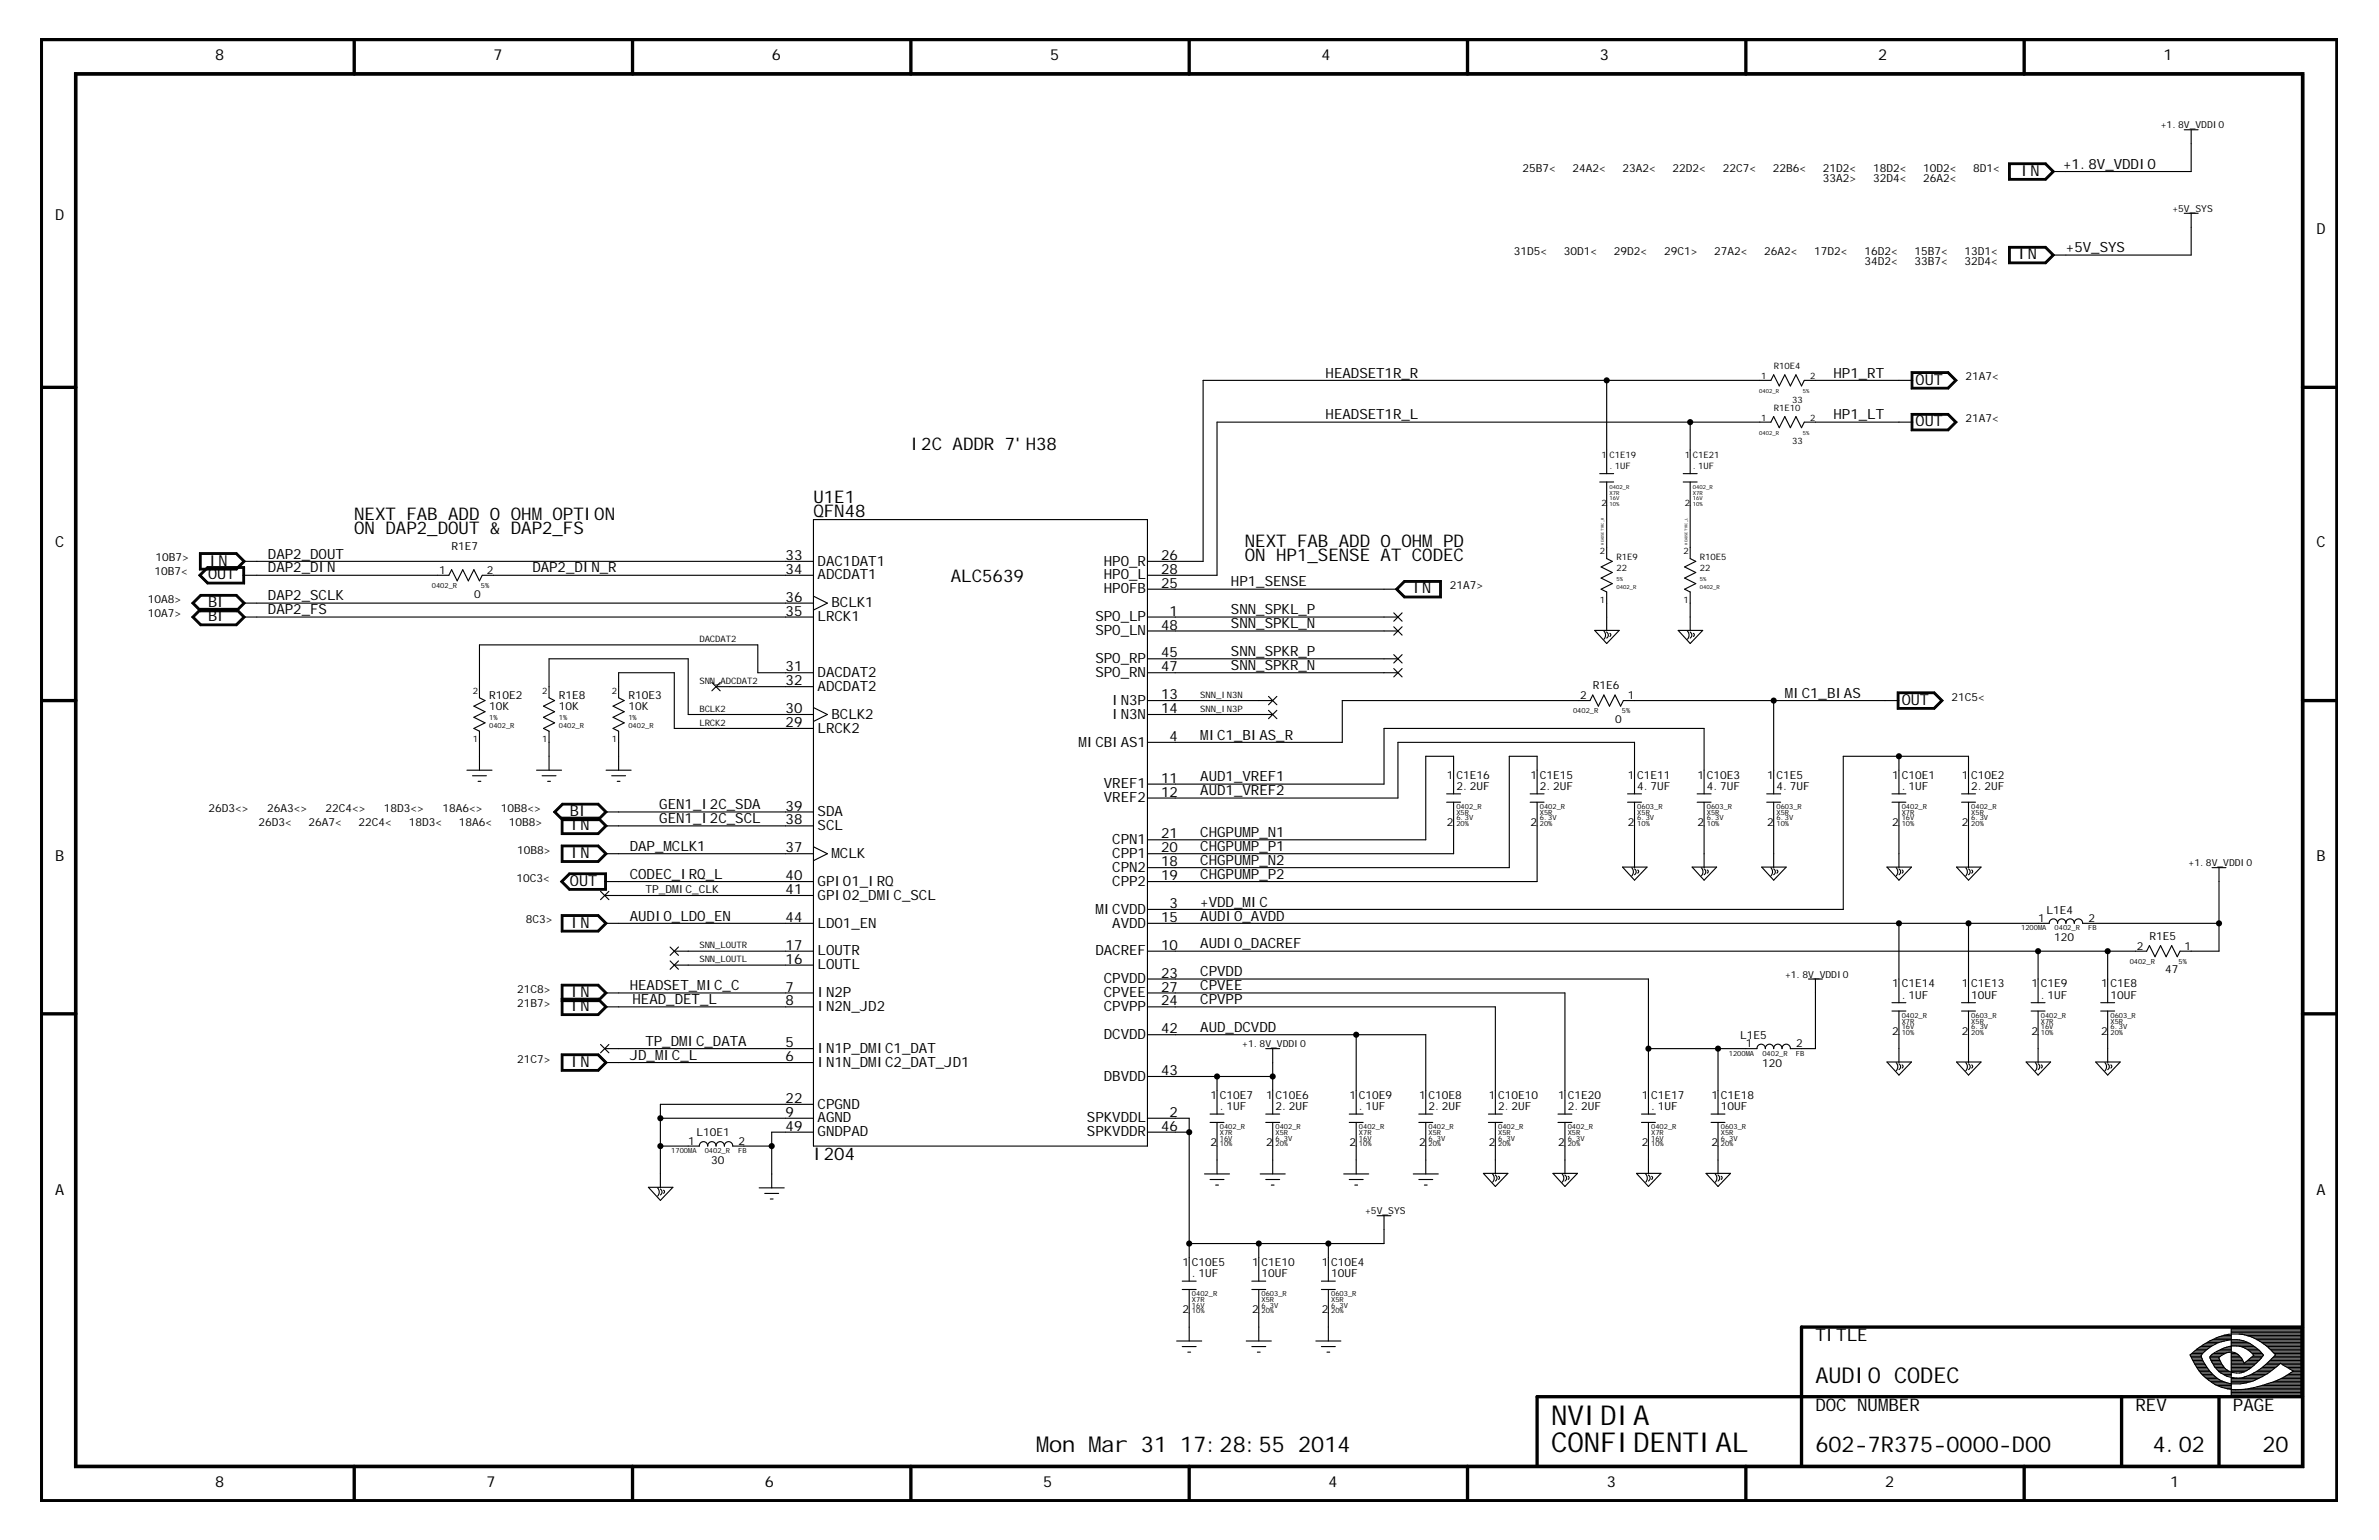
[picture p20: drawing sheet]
<svg xmlns="http://www.w3.org/2000/svg" width="432mm" height="279mm" viewBox="0 0 432 279" stroke-linecap="round" stroke-linejoin="round" font-family="sans-serif">
<defs><g id="words">
<g font-size="5">
<text x="281.5" y="263.5">CONFIDENTIAL</text>
<text x="281.5" y="258.5">NVIDIA</text>
</g>
<g font-size="4">
<text x="329.5" y="250.9">AUDIO CODEC</text>
<text x="188.1" y="263.5">M</text>
<text x="190.4" y="263.5">on M</text>
<text x="200" y="263.5">ar 31 17:28:55 2014</text>
<text x="329.5" y="263.5">602-7R375-0000-D00</text>
<text x="390.7" y="263.5">4.02</text>
<text x="410.6" y="263.5">20</text>
</g>
<g font-size="3.2">
<text x="165.3" y="81.6">I2C ADDR 7'H38</text>
<text x="64.3" y="94.3">NEXT FAB ADD 0 OHMOPTION</text>
<text x="147.6" y="93.8">QFN48</text>
<text x="147.6" y="91.2">U1E1</text>
<text x="64.3" y="96.8">ON DAP2_DOUT &amp; DAP2_FS</text>
<text x="225.9" y="99.3">NEXT FAB ADD 0 OHMPD</text>
<text x="225.9" y="101.8">ON HP1_SENSE AT CODEC</text>
<text x="172.6" y="105.6">ALC5639</text>
<text x="147.6" y="210.5">I204</text>
<text x="329.5" y="243.3">TITLE</text>
<text x="329.5" y="255.9">DOC NUM</text>
<text x="342.8" y="255.9">BER</text>
<text x="387.6" y="255.9">REV</text>
<text x="405.3" y="255.9">PAGE</text>
</g>
<g font-size="2.8">
<text x="39" y="10.9">8</text>
<text x="89.6" y="10.9">7</text>
<text x="140.1" y="10.9">6</text>
<text x="190.6" y="10.9">5</text>
<text x="239.8" y="10.9">4</text>
<text x="290.4" y="10.9">3</text>
<text x="340.9" y="10.9">2</text>
<text x="392.7" y="10.9">1</text>
<text x="366.9" y="31.9">IN</text>
<text x="10" y="40">D</text>
<text x="366.4" y="47">IN</text>
<text x="420.4" y="42.5">D</text>
<text x="347.7" y="69.8">OUT</text>
<text x="347.7" y="77.3">OUT</text>
<text x="10" y="99.3">C</text>
<text x="420.4" y="99.3">C</text>
<text x="37.8" y="105.1">OUT</text>
<text x="38" y="102.6">IN</text>
<text x="256.5" y="107.7">IN</text>
<text x="37.8" y="110.2">BI</text>
<text x="37.8" y="112.7">BI</text>
<text x="345.2" y="127.9">OUT</text>
<text x="103.4" y="148.1">BI</text>
<text x="103.7" y="155.6">IN</text>
<text x="103.7" y="150.6">IN</text>
<text x="10" y="156.2">B</text>
<text x="103.4" y="160.7">OUT</text>
<text x="420.4" y="156.2">B</text>
<text x="103.7" y="168.3">IN</text>
<text x="103.7" y="180.9">IN</text>
<text x="103.7" y="183.4">IN</text>
<text x="103.7" y="193.5">IN</text>
<text x="10" y="216.8">A</text>
<text x="420.4" y="216.8">A</text>
<text x="39" y="269.8">8</text>
<text x="88.3" y="269.8">7</text>
<text x="138.8" y="269.8">6</text>
<text x="189.3" y="269.8">5</text>
<text x="241.1" y="269.8">4</text>
<text x="291.6" y="269.8">3</text>
<text x="342.1" y="269.8">2</text>
<text x="393.9" y="269.8">1</text>
</g>
<g font-size="2.6">
<text x="374.5" y="30.6">+1.8V_VDDIO</text>
<text x="375" y="45.8">+5V_SYS</text>
<text x="240.6" y="68.5">HEADSET1R_R</text>
<text x="332.8" y="68.5">HP1_RT</text>
<text x="240.6" y="76.1">HEADSET1R_L</text>
<text x="332.8" y="76.1">HP1_LT</text>
<text x="48.6" y="101.3">DAP2_DOUT</text>
<text x="142.6" y="101.6">33</text>
<text x="210.8" y="101.6">26</text>
<text x="48.6" y="103.9">DAP2_DIN</text>
<text x="96.6" y="103.9">DAP2_DIN_R</text>
<text x="142.6" y="104.1">34</text>
<text x="148.4" y="105.1">ADCDAT1</text>
<text x="148.4" y="102.6">DAC1DAT1</text>
<text x="200.4" y="102.6">HPO_R</text>
<text x="200.4" y="105.1">HPO_L</text>
<text x="200.4" y="107.7">HPOFB</text>
<text x="210.8" y="104.1">28</text>
<text x="210.8" y="106.6">25</text>
<text x="223.4" y="106.4">HP1_SENSE</text>
<text x="48.6" y="108.9">DAP2_SCLK</text>
<text x="48.6" y="111.4">DAP2_FS</text>
<text x="142.6" y="109.2">36</text>
<text x="142.6" y="111.7">35</text>
<text x="148.4" y="112.7">LRCK1</text>
<text x="150.9" y="110.2">BCLK1</text>
<text x="198.8" y="112.7">SPO_LP</text>
<text x="212.3" y="111.7">1</text>
<text x="223.4" y="111.4">SNN_SPKL_P</text>
<text x="223.4" y="114">SNN_SPKL_N</text>
<text x="198.8" y="115.2">SPO_LN</text>
<text x="210.8" y="114.2">48</text>
<text x="210.8" y="119.3">45</text>
<text x="223.4" y="119">SNN_SPKR_P</text>
<text x="142.6" y="124.3">32</text>
<text x="142.6" y="121.8">31</text>
<text x="148.4" y="125.3">ADCDAT2</text>
<text x="148.4" y="122.8">DACDAT2</text>
<text x="198.8" y="120.3">SPO_RP</text>
<text x="198.8" y="122.8">SPO_RN</text>
<text x="210.8" y="121.8">47</text>
<text x="223.4" y="121.5">SNN_SPKR_N</text>
<text x="142.6" y="129.4">30</text>
<text x="142.6" y="131.9">29</text>
<text x="150.9" y="130.4">BCLK2</text>
<text x="201.9" y="130.4">IN3N</text>
<text x="201.9" y="127.9">IN3P</text>
<text x="210.8" y="129.4">14</text>
<text x="210.8" y="126.9">13</text>
<text x="324" y="126.6">M</text>
<text x="325.5" y="126.6">IC1_BIAS</text>
<text x="148.4" y="132.9">LRCK2</text>
<text x="195.8" y="135.4">M</text>
<text x="197.3" y="135.4">ICBIAS1</text>
<text x="212.3" y="134.4">4</text>
<text x="217.9" y="134.2">M</text>
<text x="219.4" y="134.2">IC1_BIAS_R</text>
<text x="200.4" y="143">VREF1</text>
<text x="210.8" y="142">11</text>
<text x="217.9" y="141.8">AUD1_VREF1</text>
<text x="119.7" y="146.8">GEN1_I2C_SDA</text>
<text x="119.7" y="149.3">GEN1_I2C_SCL</text>
<text x="142.6" y="149.6">38</text>
<text x="142.6" y="147.1">39</text>
<text x="148.4" y="148.1">SDA</text>
<text x="200.4" y="145.5">VREF2</text>
<text x="210.8" y="144.5">12</text>
<text x="217.9" y="144.3">AUD1_VREF2</text>
<text x="114.3" y="154.4">DAP_M</text>
<text x="122" y="154.4">CLK1</text>
<text x="142.6" y="154.6">37</text>
<text x="148.4" y="150.6">SCL</text>
<text x="150.9" y="155.6">M</text>
<text x="152.5" y="155.6">CLK</text>
<text x="201.9" y="155.6">CPP1</text>
<text x="201.9" y="153.1">CPN1</text>
<text x="210.8" y="152.1">21</text>
<text x="210.8" y="154.6">20</text>
<text x="217.9" y="154.4">CHGPUM</text>
<text x="217.9" y="151.9">CHGPUM</text>
<text x="227.1" y="154.4">P_P1</text>
<text x="227.1" y="151.9">P_N1</text>
<text x="114.3" y="159.4">CODEC_IRQ_L</text>
<text x="142.6" y="159.7">40</text>
<text x="148.4" y="160.7">GPIO1_IRQ</text>
<text x="201.9" y="160.7">CPP2</text>
<text x="201.9" y="158.2">CPN2</text>
<text x="210.8" y="157.2">18</text>
<text x="210.8" y="159.7">19</text>
<text x="217.9" y="156.9">CHGPUM</text>
<text x="217.9" y="159.4">CHGPUM</text>
<text x="227.1" y="156.9">P_N2</text>
<text x="227.1" y="159.4">P_P2</text>
<text x="114.3" y="167">AUDIO_LDO_EN</text>
<text x="142.6" y="162.2">41</text>
<text x="142.6" y="167.3">44</text>
<text x="148.4" y="163.2">GPIO2_DM</text>
<text x="160.7" y="163.2">IC_SCL</text>
<text x="198.8" y="165.8">M</text>
<text x="200.4" y="165.8">ICVDD</text>
<text x="210.8" y="167.3">15</text>
<text x="212.3" y="164.7">3</text>
<text x="217.9" y="167">AUDIO_AVDD</text>
<text x="217.9" y="164.5">+VDD_M</text>
<text x="227.1" y="164.5">IC</text>
<text x="142.6" y="172.3">17</text>
<text x="148.4" y="168.3">LDO1_EN</text>
<text x="148.4" y="173.3">LOUTR</text>
<text x="198.8" y="173.3">DACREF</text>
<text x="201.9" y="168.3">AVDD</text>
<text x="210.8" y="172.3">10</text>
<text x="217.9" y="172.1">AUDIO_DACREF</text>
<text x="114.3" y="179.6">HEADSET_M</text>
<text x="128.1" y="179.6">IC_C</text>
<text x="142.6" y="179.9">7</text>
<text x="142.6" y="174.8">16</text>
<text x="148.4" y="175.9">LOUTL</text>
<text x="200.4" y="178.4">CPVDD</text>
<text x="210.8" y="177.4">23</text>
<text x="210.8" y="179.9">27</text>
<text x="217.9" y="177.1">CPVDD</text>
<text x="217.9" y="179.6">CPVEE</text>
<text x="114.8" y="182.2">HEAD_DET_L</text>
<text x="142.6" y="182.4">8</text>
<text x="148.4" y="183.4">IN2N_JD2</text>
<text x="148.4" y="180.9">IN2P</text>
<text x="200.4" y="183.4">CPVPP</text>
<text x="200.4" y="180.9">CPVEE</text>
<text x="210.8" y="182.4">24</text>
<text x="217.9" y="182.2">CPVPP</text>
<text x="117.1" y="189.7">TP_DM</text>
<text x="124.8" y="189.7">IC_DATA</text>
<text x="142.6" y="190">5</text>
<text x="148.4" y="191">IN1P_DM</text>
<text x="159.1" y="191">IC1_DAT</text>
<text x="200.4" y="188.5">DCVDD</text>
<text x="210.8" y="187.5">42</text>
<text x="217.9" y="187.2">AUD_DCVDD</text>
<text x="114.3" y="192.3">JD_M</text>
<text x="120.4" y="192.3">IC_L</text>
<text x="142.6" y="192.5">6</text>
<text x="148.4" y="193.5">IN1N_DM</text>
<text x="159.1" y="193.5">IC2_DAT_JD1</text>
<text x="200.4" y="196.1">DBVDD</text>
<text x="210.8" y="195.1">43</text>
<text x="142.6" y="202.6">9</text>
<text x="142.6" y="200.1">22</text>
<text x="148.4" y="201.1">CPGND</text>
<text x="148.4" y="203.6">AGND</text>
<text x="197.3" y="203.6">SPKVDDL</text>
<text x="212.3" y="202.6">2</text>
<text x="142.6" y="205.2">49</text>
<text x="148.4" y="206.2">GNDPAD</text>
<text x="197.3" y="206.2">SPKVDDR</text>
<text x="210.8" y="205.2">46</text>
</g>
<g font-size="2">
<text x="276.3" y="31.1">25B7&lt;</text>
<text x="285.4" y="31.1">24A2&lt;</text>
<text x="294.5" y="31.1">23A2&lt;</text>
<text x="303.6" y="31.1">22D2&lt;</text>
<text x="312.7" y="31.1">22C7&lt;</text>
<text x="321.8" y="31.1">22B6&lt;</text>
<text x="330.9" y="32.9">33A2&gt;</text>
<text x="330.9" y="31.1">21D2&lt;</text>
<text x="340" y="32.9">32D4&lt;</text>
<text x="340" y="31.1">18D2&lt;</text>
<text x="349.1" y="32.9">26A2&lt;</text>
<text x="349.1" y="31.1">10D2&lt;</text>
<text x="358.2" y="31.1">8D1&lt;</text>
<text x="274.7" y="46.3">31D5&lt;</text>
<text x="283.8" y="46.3">30D1&lt;</text>
<text x="292.9" y="46.3">29D2&lt;</text>
<text x="302" y="46.3">29C1&gt;</text>
<text x="311.1" y="46.3">27A2&lt;</text>
<text x="320.2" y="46.3">26A2&lt;</text>
<text x="329.3" y="46.3">17D2&lt;</text>
<text x="338.4" y="46.3">16D2&lt;</text>
<text x="347.5" y="46.3">15B7&lt;</text>
<text x="356.6" y="46.3">13D1&lt;</text>
<text x="338.4" y="48.1">34D2&lt;</text>
<text x="347.5" y="48.1">33B7&lt;</text>
<text x="356.6" y="48.1">32D4&lt;</text>
<text x="356.7" y="69">21A7&lt;</text>
<text x="356.7" y="76.6">21A7&lt;</text>
<text x="28.2" y="101.8">10B7&gt;</text>
<text x="82" y="99.8">R1E7</text>
<text x="28.1" y="104.4">10B7&lt;</text>
<text x="79.7" y="104.1">1</text>
<text x="88.3" y="104.1">2</text>
<text x="263.1" y="106.9">21A7&gt;</text>
<text x="26.8" y="112">10A7&gt;</text>
<text x="26.8" y="109.4">10A8&gt;</text>
<text x="86.1" y="108.4">0</text>
<text x="289.1" y="125.1">R1E6</text>
<text x="88.8" y="128.9">10K</text>
<text x="88.8" y="126.9">R10E2</text>
<text x="101.4" y="128.9">10K</text>
<text x="101.4" y="126.9">R1E8</text>
<text x="114.1" y="128.9">10K</text>
<text x="114.1" y="126.9">R10E3</text>
<text x="286.8" y="126.9">2</text>
<text x="293.2" y="131.1">0</text>
<text x="295.5" y="126.9">1</text>
<text x="354.2" y="127.1">21C5&lt;</text>
<text x="262.6" y="141.3">1</text>
<text x="264.3" y="143.3">2.2UF</text>
<text x="264.3" y="141.3">C1E16</text>
<text x="277.8" y="141.3">1</text>
<text x="279.5" y="141.3">C1E15</text>
<text x="279.5" y="143.3">2.2UF</text>
<text x="295.5" y="141.3">1</text>
<text x="297.2" y="143.3">4.7UF</text>
<text x="297.2" y="141.3">C1E11</text>
<text x="308.1" y="141.3">1</text>
<text x="309.8" y="143.3">4.7UF</text>
<text x="309.8" y="141.3">C10E3</text>
<text x="320.7" y="141.3">1</text>
<text x="322.4" y="141.3">C1E5</text>
<text x="322.4" y="143.3">4.7UF</text>
<text x="343.5" y="141.3">1</text>
<text x="345.2" y="143.3">.1UF</text>
<text x="345.2" y="141.3">C10E1</text>
<text x="356.1" y="141.3">1</text>
<text x="357.8" y="143.3">2.2UF</text>
<text x="357.8" y="141.3">C10E2</text>
<text x="37.9" y="147.3">26D3&lt;&gt;</text>
<text x="46.9" y="149.8">26D3&lt;</text>
<text x="48.5" y="147.3">26A3&lt;&gt;</text>
<text x="56" y="149.8">26A7&lt;</text>
<text x="59.1" y="147.3">22C4&lt;&gt;</text>
<text x="65.1" y="149.8">22C4&lt;</text>
<text x="69.7" y="147.3">18D3&lt;&gt;</text>
<text x="74.2" y="149.8">18D3&lt;</text>
<text x="80.3" y="147.3">18A6&lt;&gt;</text>
<text x="83.3" y="149.8">18A6&lt;</text>
<text x="90.9" y="147.3">10B8&lt;&gt;</text>
<text x="92.4" y="149.8">10B8&gt;</text>
<text x="262.6" y="149.8">2</text>
<text x="277.8" y="149.8">2</text>
<text x="295.5" y="149.8">2</text>
<text x="308.1" y="149.8">2</text>
<text x="320.7" y="149.8">2</text>
<text x="343.5" y="149.8">2</text>
<text x="356.1" y="149.8">2</text>
<text x="93.9" y="154.9">10B8&gt;</text>
<text x="93.7" y="159.9">10C3&lt;</text>
<text x="117.2" y="162">TP_DM</text>
<text x="123.2" y="162">IC_CLK</text>
<text x="95.5" y="167.5">8C3&gt;</text>
<text x="369.9" y="167.3">1</text>
<text x="371.4" y="165.8">L1E4</text>
<text x="379.1" y="167.3">2</text>
<text x="372.9" y="170.8">120</text>
<text x="387.9" y="172.3">2</text>
<text x="390.1" y="170.6">R1E5</text>
<text x="396.5" y="172.3">1</text>
<text x="343.5" y="179.1">1</text>
<text x="345.2" y="179.1">C1E14</text>
<text x="356.1" y="179.1">1</text>
<text x="357.8" y="179.1">C1E13</text>
<text x="368.7" y="179.1">1</text>
<text x="370.4" y="179.1">C1E9</text>
<text x="381.3" y="179.1">1</text>
<text x="383.1" y="179.1">C1E8</text>
<text x="393" y="176.6">47</text>
<text x="93.9" y="180.1">21C8&gt;</text>
<text x="93.9" y="182.7">21B7&gt;</text>
<text x="345.2" y="181.2">.1UF</text>
<text x="357.8" y="181.2">10UF</text>
<text x="370.4" y="181.2">.1UF</text>
<text x="383.1" y="181.2">10UF</text>
<text x="315.9" y="188.5">L1E5</text>
<text x="316.9" y="190">1</text>
<text x="326" y="190">2</text>
<text x="343.5" y="187.7">2</text>
<text x="356.1" y="187.7">2</text>
<text x="368.7" y="187.7">2</text>
<text x="381.3" y="187.7">2</text>
<text x="93.9" y="192.8">21C7&gt;</text>
<text x="319.8" y="193.5">120</text>
<text x="219.7" y="199.3">1</text>
<text x="221.4" y="201.4">.1UF</text>
<text x="221.4" y="199.3">C10E7</text>
<text x="229.8" y="199.3">1</text>
<text x="231.5" y="201.4">2.2UF</text>
<text x="231.5" y="199.3">C10E6</text>
<text x="244.9" y="199.3">1</text>
<text x="246.7" y="199.3">C10E9</text>
<text x="246.7" y="201.4">.1UF</text>
<text x="257.6" y="199.3">1</text>
<text x="259.3" y="199.3">C10E8</text>
<text x="259.3" y="201.4">2.2UF</text>
<text x="270.2" y="199.3">1</text>
<text x="271.9" y="199.3">C10E10</text>
<text x="271.9" y="201.4">2.2UF</text>
<text x="282.8" y="199.3">1</text>
<text x="284.5" y="201.4">2.2UF</text>
<text x="284.5" y="199.3">C1E20</text>
<text x="298" y="199.3">1</text>
<text x="299.7" y="201.4">.1UF</text>
<text x="299.7" y="199.3">C1E17</text>
<text x="310.6" y="199.3">1</text>
<text x="312.3" y="201.4">10UF</text>
<text x="312.3" y="199.3">C1E18</text>
<text x="124.9" y="207.7">1</text>
<text x="126.4" y="206.2">L10E1</text>
<text x="134.1" y="207.7">2</text>
<text x="219.7" y="207.9">2</text>
<text x="229.8" y="207.9">2</text>
<text x="244.9" y="207.9">2</text>
<text x="257.6" y="207.9">2</text>
<text x="270.2" y="207.9">2</text>
<text x="282.8" y="207.9">2</text>
<text x="298" y="207.9">2</text>
<text x="310.6" y="207.9">2</text>
<text x="129.1" y="211.2">30</text>
<text x="214.6" y="229.7">1</text>
<text x="216.3" y="231.7">.1UF</text>
<text x="216.3" y="229.7">C10E5</text>
<text x="227.3" y="229.7">1</text>
<text x="229" y="231.7">10UF</text>
<text x="229" y="229.7">C1E10</text>
<text x="239.9" y="229.7">1</text>
<text x="241.6" y="231.7">10UF</text>
<text x="241.6" y="229.7">C10E4</text>
<text x="214.6" y="238.2">2</text>
<text x="227.3" y="238.2">2</text>
<text x="239.9" y="238.2">2</text>
</g>
<g font-size="1.7">
<text x="392.2" y="23.3">+1.8V_VDDIO</text>
<text x="394.3" y="38.4">+5V_SYS</text>
<text x="397.2" y="157.2">+1.8V_VDDIO</text>
<text x="324" y="177.4">+1.8V_VDDIO</text>
<text x="225.5" y="190">+1.8V_VDDIO</text>
<text x="247.8" y="220.3">+5V_SYS</text>
</g>
<g font-size="1.6">
<text x="319.7" y="68.8">1</text>
<text x="321.9" y="67">R10E4</text>
<text x="328.5" y="68.8">2</text>
<text x="319.7" y="76.3">1</text>
<text x="321.9" y="74.6">R1E10</text>
<text x="325.3" y="73.1">33</text>
<text x="328.5" y="76.3">2</text>
<text x="290.7" y="83.2">1</text>
<text x="292.1" y="83.2">C1E19</text>
<text x="305.8" y="83.2">1</text>
<text x="307.3" y="83.2">C1E21</text>
<text x="325.3" y="80.6">33</text>
<text x="292.1" y="85.2">.1UF</text>
<text x="307.3" y="85.2">.1UF</text>
<text x="290.7" y="91.7">2</text>
<text x="305.8" y="91.7">2</text>
<text x="290.4" y="100.6">2</text>
<text x="293.4" y="101.6">R1E9</text>
<text x="305.6" y="100.6">2</text>
<text x="308.5" y="101.6">R10E5</text>
<text x="293.4" y="103.6">22</text>
<text x="308.5" y="103.6">22</text>
<text x="290.4" y="109.4">1</text>
<text x="305.6" y="109.4">1</text>
<text x="126.9" y="116.5">DACDAT2</text>
<text x="85.8" y="125.8">2</text>
<text x="98.4" y="125.8">2</text>
<text x="111.1" y="125.8">2</text>
<text x="126.9" y="124.1">SNN_ADCDAT2</text>
<text x="126.9" y="129.1">BCLK2</text>
<text x="126.9" y="131.7">LRCK2</text>
<text x="217.9" y="126.6">SNN_IN3N</text>
<text x="217.9" y="129.1">SNN_IN3P</text>
<text x="85.8" y="134.7">1</text>
<text x="98.4" y="134.7">1</text>
<text x="111.1" y="134.7">1</text>
<text x="126.9" y="172.1">SNN_LOUTR</text>
<text x="126.9" y="174.6">SNN_LOUTL</text>
</g>
<g font-size="1.3">
<text x="78.4" y="106.6">0402_R</text>
<text x="87.3" y="106.6">5%</text>
<text x="88.8" y="130.6">1%</text>
<text x="101.4" y="130.6">1%</text>
<text x="114.1" y="130.6">1%</text>
<text x="285.5" y="129.4">0402_R</text>
<text x="294.4" y="129.4">5%</text>
<text x="88.8" y="132.2">0402_R</text>
<text x="101.4" y="132.2">0402_R</text>
<text x="114.1" y="132.2">0402_R</text>
<text x="264.3" y="146.8">0402_R</text>
<text x="264.3" y="147.8">X5R</text>
<text x="264.3" y="148.8">6.3V</text>
<text x="264.3" y="149.8">20%</text>
<text x="279.5" y="148.8">6.3V</text>
<text x="279.5" y="146.8">0402_R</text>
<text x="279.5" y="147.8">X5R</text>
<text x="279.5" y="149.8">20%</text>
<text x="297.2" y="148.8">6.3V</text>
<text x="297.2" y="147.8">X5R</text>
<text x="297.2" y="146.8">0603_R</text>
<text x="297.2" y="149.8">10%</text>
<text x="309.8" y="148.8">6.3V</text>
<text x="309.8" y="147.8">X5R</text>
<text x="309.8" y="149.8">10%</text>
<text x="309.8" y="146.8">0603_R</text>
<text x="322.4" y="146.8">0603_R</text>
<text x="322.4" y="147.8">X5R</text>
<text x="322.4" y="149.8">10%</text>
<text x="322.4" y="148.8">6.3V</text>
<text x="345.2" y="148.8">16V</text>
<text x="345.2" y="147.8">X7R</text>
<text x="345.2" y="149.8">10%</text>
<text x="345.2" y="146.8">0402_R</text>
<text x="357.8" y="147.8">X5R</text>
<text x="357.8" y="149.8">20%</text>
<text x="357.8" y="148.8">6.3V</text>
<text x="357.8" y="146.8">0402_R</text>
<text x="366.8" y="168.8">1200M</text>
<text x="370.7" y="168.8">A</text>
<text x="372.9" y="168.8">0402_R</text>
<text x="379" y="168.8">FB</text>
<text x="386.5" y="174.8">0402_R</text>
<text x="395.4" y="174.8">5%</text>
<text x="345.2" y="185.7">X7R</text>
<text x="345.2" y="184.7">0402_R</text>
<text x="357.8" y="185.7">X5R</text>
<text x="357.8" y="184.7">0603_R</text>
<text x="370.4" y="184.7">0402_R</text>
<text x="370.4" y="185.7">X7R</text>
<text x="383.1" y="184.7">0603_R</text>
<text x="383.1" y="185.7">X5R</text>
<text x="313.8" y="191.5">1200M</text>
<text x="317.6" y="191.5">A</text>
<text x="319.9" y="191.5">0402_R</text>
<text x="326" y="191.5">FB</text>
<text x="345.2" y="187.7">10%</text>
<text x="345.2" y="186.7">16V</text>
<text x="357.8" y="187.7">20%</text>
<text x="357.8" y="186.7">6.3V</text>
<text x="370.4" y="187.7">10%</text>
<text x="370.4" y="186.7">16V</text>
<text x="383.1" y="186.7">6.3V</text>
<text x="383.1" y="187.7">20%</text>
<text x="121.8" y="209.2">1700M</text>
<text x="125.7" y="209.2">A</text>
<text x="127.9" y="209.2">0402_R</text>
<text x="134" y="209.2">FB</text>
<text x="221.4" y="204.9">0402_R</text>
<text x="221.4" y="205.9">X7R</text>
<text x="221.4" y="206.9">16V</text>
<text x="221.4" y="207.9">10%</text>
<text x="231.5" y="206.9">6.3V</text>
<text x="231.5" y="207.9">20%</text>
<text x="231.5" y="205.9">X5R</text>
<text x="231.5" y="204.9">0402_R</text>
<text x="246.7" y="204.9">0402_R</text>
<text x="246.7" y="206.9">16V</text>
<text x="246.7" y="205.9">X7R</text>
<text x="246.7" y="207.9">10%</text>
<text x="259.3" y="204.9">0402_R</text>
<text x="259.3" y="207.9">20%</text>
<text x="259.3" y="205.9">X5R</text>
<text x="259.3" y="206.9">6.3V</text>
<text x="271.9" y="204.9">0402_R</text>
<text x="271.9" y="205.9">X5R</text>
<text x="271.9" y="207.9">20%</text>
<text x="271.9" y="206.9">6.3V</text>
<text x="284.5" y="206.9">6.3V</text>
<text x="284.5" y="207.9">20%</text>
<text x="284.5" y="205.9">X5R</text>
<text x="284.5" y="204.9">0402_R</text>
<text x="299.7" y="205.9">X7R</text>
<text x="299.7" y="206.9">16V</text>
<text x="299.7" y="207.9">10%</text>
<text x="299.7" y="204.9">0402_R</text>
<text x="312.3" y="204.9">0603_R</text>
<text x="312.3" y="206.9">6.3V</text>
<text x="312.3" y="205.9">X5R</text>
<text x="312.3" y="207.9">20%</text>
<text x="216.3" y="236.2">X7R</text>
<text x="216.3" y="237.2">16V</text>
<text x="216.3" y="238.2">10%</text>
<text x="216.3" y="235.2">0402_R</text>
<text x="229" y="235.2">0603_R</text>
<text x="229" y="236.2">X5R</text>
<text x="229" y="237.2">6.3V</text>
<text x="229" y="238.2">20%</text>
<text x="241.6" y="235.2">0603_R</text>
<text x="241.6" y="236.2">X5R</text>
<text x="241.6" y="238.2">20%</text>
<text x="241.6" y="237.2">6.3V</text>
</g>
<g font-size="1">
<text x="319.3" y="71.3">0402_R</text>
<text x="327.2" y="71.3">5%</text>
<text x="319.3" y="78.9">0402_R</text>
<text x="327.2" y="78.9">5%</text>
<text x="292.1" y="88.7">0402_R</text>
<text x="292.1" y="89.7">X7R</text>
<text x="307.3" y="89.7">X7R</text>
<text x="307.3" y="88.7">0402_R</text>
<text x="292.1" y="91.7">10%</text>
<text x="292.1" y="90.7">16V</text>
<text x="307.3" y="91.7">10%</text>
<text x="307.3" y="90.7">16V</text>
<text x="293.4" y="105.4">5%</text>
<text x="293.4" y="106.9">0402_R</text>
<text x="308.5" y="105.4">5%</text>
<text x="308.5" y="106.9">0402_R</text>
</g>
<g font-size=".7">
<text x="291.1" y="98.8" transform="rotate(-90 291.1 98.8)">HEADSET1RC_R</text>
<text x="306.3" y="98.8" transform="rotate(-90 306.3 98.8)">HEADSET1RC_L</text>
</g>
</g></defs>
<g fill="none" stroke="#000" stroke-width=".2">
<path d="M7.7 7.4h416.3zM7.7 7.4v264.7zM13.5 13.2h404.7zM13.5 13.2v253.1zM418.2 13.2v253.1zM424 7.4v264.7zM364.6 29.6h6.7zM364.6 29.6v3.1zM364.6 32.7h6.7zM364.7 29.7h6.6zM364.7 29.7v2.9zM364.7 32.6h6.6z"/>
<path d="M364.8 29.8h6.4zM364.8 29.8v2.7zM364.8 32.5h6.4zM364.9 29.9h6.3zM364.9 29.9v2.5zM364.9 32.4h6.3zM371.2 29.9l1.2 1.2zM371.2 32.4l1.2-1.3zM371.2 29.8l1.4 1.3zM371.2 32.5l1.4-1.4zM371.3 29.7l1.5 1.4zM371.3 32.6l1.5-1.5z"/>
<path d="M371.3 29.6l1.6 1.5zM371.3 32.7l1.6-1.6zM372.4 31.1h2.6zM375 31.1h22.7zM396.4 23.5h2.6zM396.4 38.7h2.6zM397.7 23.5v2.6zM397.7 38.7v2.5zM397.7 26.1v5zM364.6 44.7h6.7zM364.6 44.7v3.1zM364.6 47.8h6.7z"/>
<path d="M364.7 44.8h6.6zM364.7 44.8v2.9zM364.7 47.7h6.6zM364.8 44.9h6.4zM364.8 44.9v2.7zM364.8 47.6h6.4zM364.9 45h6.3zM364.9 45v2.5zM364.9 47.5h6.3zM371.2 45l1.2 1.3zM371.2 47.5l1.2-1.2zM371.2 44.9l1.4 1.4z"/>
<path d="M371.2 47.6l1.4-1.3zM371.3 44.8l1.5 1.5zM371.3 47.7l1.5-1.4zM371.3 44.7l1.6 1.6zM371.3 47.8l1.6-1.5zM372.4 46.3h2.6zM375 46.3h22.7zM397.7 41.2v5.1zM218.4 69h73.2zM218.4 69v32.8zM220.9 76.6h85.9zM220.9 76.6v27.8z"/>
<path d="M291.6 69h27.8zM291.6 69v12.6zM306.8 76.6h12.6zM306.8 76.6v5zM319.4 69h2zM319.4 76.6h2zM321.9 68l1 2zM321.9 68l-.5 1zM321.9 75.6l1 2zM321.9 75.6l-.5 1zM324 68l1 2zM324 68l-1.1 2z"/>
<path d="M324 75.6l1 2zM324 75.6l-1.1 2zM326 68l-1 2zM326 68l1 2zM326 75.6l-1 2zM326 75.6l1 2zM327.5 69l-.5 1zM327.5 69h2zM327.5 76.6l-.5 1zM327.5 76.6h2zM329.5 69h15.2zM329.5 76.6h15.2z"/>
<path d="M344.7 69h2.5zM344.7 76.6h2.5zM346.9 67.4h6.8zM346.9 70.6h6.8zM346.9 67.4v3.2zM346.9 75h6.8zM346.9 78.2h6.8zM346.9 75v3.2zM347 67.5h6.6zM347 70.5h6.6zM347 67.5v3zM347 75.1h6.6z"/>
<path d="M347 78.1h6.6zM347 75.1v3zM347.1 67.6h6.5zM347.1 70.4h6.5zM347.1 67.6v2.8zM347.1 75.2h6.5zM347.1 78h6.5zM347.1 75.2v2.8zM347.2 67.7v2.6zM347.2 67.7h6.3zM347.2 70.3h6.3zM347.2 75.3v2.6z"/>
<path d="M347.2 75.3h6.3zM347.2 77.9h6.3zM353.5 67.7l1.3 1.3zM353.5 70.3l1.3-1.3zM353.5 75.3l1.3 1.3zM353.6 67.6l1.3 1.4zM353.6 70.4l1.3-1.4zM353.6 75.2l1.3 1.4zM353.6 67.5l1.5 1.5zM353.6 70.5l1.5-1.5zM353.6 75.1l1.5 1.5zM353.6 78.1l1.5-1.5z"/>
<path d="M353.7 70.6l1.5-1.6zM353.7 67.4l1.5 1.6zM353.7 78.2l1.5-1.6zM353.7 75l1.5 1.6zM354.8 76.6l-1.3 1.3zM354.9 76.6l-1.3 1.4zM147.6 94.3h60.7zM147.6 94.3v113.6zM208.3 94.3v113.6zM290.4 87.4h2.5zM290.4 85.9h2.5zM291.6 91.7v7.6z"/>
<path d="M291.6 81.6v4.3zM291.6 87.4v4.3zM291.6 99.3v2zM305.5 87.4h2.5zM305.5 85.9h2.5zM306.8 81.6v4.3zM306.8 87.4v4.3zM306.8 99.3v2zM306.8 91.7v7.6zM34.8 109.4l1.6-1.5zM34.8 109.4l1.6 1.6zM34.8 112l1.6-1.6z"/>
<path d="M34.8 112l1.6 1.5zM34.9 109.4l1.5-1.4zM34.9 109.4l1.5 1.5zM34.9 112l1.5-1.5zM34.9 112l1.5 1.4zM35.1 109.4l1.4-1.3zM35.1 109.4l1.4 1.4zM35.1 112l1.4-1.4zM35.1 112l1.4 1.3zM35.2 109.4l1.3-1.2zM35.2 109.4l1.3 1.3zM35.2 112l1.3-1.3z"/>
<path d="M35.2 112l1.3 1.2zM36.1 104.4l1.5 1.5zM36.1 104.4l1.5-1.6zM36.2 100.3h6.8zM36.2 100.3v3.1zM36.2 103.4h6.8zM36.2 104.4l1.5 1.4zM36.2 104.4l1.5-1.5zM36.3 100.4h6.6zM36.3 100.4v2.9zM36.3 103.3h6.6zM36.4 107.9h6.6z"/>
<path d="M36.4 111h6.6zM36.4 110.4h6.6zM36.4 113.5h6.6zM36.4 104.4l1.3-1.4zM36.4 104.4l1.3 1.3zM36.4 100.5h6.5zM36.4 100.5v2.7zM36.4 103.2h6.5zM36.4 108h6.5zM36.4 110.9h6.5zM36.4 110.5h6.5zM36.4 113.4h6.5z"/>
<path d="M36.5 108.1h6.4zM36.5 110.8h6.4zM36.5 110.6h6.4zM36.5 113.3h6.4zM36.5 100.6h6.3zM36.5 100.6v2.5zM36.5 103.1h6.3zM36.5 108.2h6.3zM36.5 110.7h6.3zM36.5 113.2h6.3zM36.5 104.4l1.3-1.3zM36.5 104.4l1.3 1.2z"/>
<path d="M37.6 102.8h6.8zM37.6 105.9h6.8zM37.7 105.8h6.6zM37.7 102.9h6.6zM37.7 103h6.5zM37.7 105.7h6.5zM37.8 103.1h6.3zM37.8 105.6h6.3zM42.8 100.6l1.3 1.2zM42.8 103.1l1.3-1.3zM42.8 110.7l1.3-1.3zM42.8 108.2l1.3 1.2z"/>
<path d="M42.8 113.2l1.3-1.2zM42.8 110.7l1.3 1.3zM42.9 100.5l1.3 1.3zM42.9 103.2l1.3-1.4zM42.9 110.8l1.3-1.4zM42.9 108.1l1.3 1.3zM42.9 110.6l1.3 1.4zM42.9 100.4l1.5 1.4zM42.9 103.3l1.5-1.5zM42.9 110.9l1.5-1.5zM42.9 108l1.5 1.4zM42.9 110.5l1.5 1.5z"/>
<path d="M43 100.3l1.5 1.5zM43 103.4l1.5-1.6zM43 111l1.5-1.6zM43 107.9l1.5 1.5zM43 113.5l1.5-1.5zM43 110.4l1.5 1.6zM44.1 101.8h2.5zM44.1 109.4h2.5zM44.1 112h2.5zM44.1 103.1v2.5zM44.1 104.4h2.5zM44.2 103v2.7z"/>
<path d="M44.2 112l-1.3 1.3zM44.3 102.9v2.9zM44.4 112l-1.5 1.4zM44.4 102.8v3.1zM46.6 112h96zM46.6 109.4h96zM46.6 101.8h96zM46.6 104.4h32.8zM79.4 104.4h2.1zM82 103.4l1 2zM82 103.4l-.5 1zM84 103.4l1 2z"/>
<path d="M84 103.4l-1 2zM86 103.4l-1 2zM86 103.4l1 2zM87 117h50.5zM87 117v7.6zM87.5 104.4l-.5 1zM87.5 104.4h2.1zM89.6 104.4h53zM99.7 119.5h25.2zM99.7 119.5v5.1zM124.9 119.5v10.1zM137.5 117v5.1z"/>
<path d="M142.6 104.4h5zM142.6 101.8h5zM142.6 109.4h5zM142.6 112h5zM147.6 108.2l2.6 1.2zM147.6 110.7l2.6-1.3zM208.3 106.9h5zM208.3 104.4h5zM208.3 101.8h5zM208.3 112h5zM208.3 119.5h5zM208.3 114.5h5z"/>
<path d="M213.3 106.9h37.9zM213.3 114.5h37.9zM213.3 119.5h37.9zM213.3 112h37.9zM213.3 101.8h5.1zM213.3 104.4h7.6zM251.2 106.9h2.5zM251.2 112h2.5zM251.2 114.5h2.5zM251.2 119.5h2.5zM253 111.2l1.5 1.5zM253 113.7l1.5 1.5z"/>
<path d="M253 118.8l1.5 1.5zM253.3 106.9l1.5-1.6zM253.3 106.9l1.5 1.6zM253.4 106.9l1.5-1.5zM253.4 106.9l1.5 1.5zM253.6 106.9l1.3-1.4zM253.6 106.9l1.3 1.4zM253.7 106.9l1.3-1.3zM253.7 106.9l1.3 1.3zM254.5 111.2l-1.5 1.5zM254.5 113.7l-1.5 1.5zM254.5 118.8l-1.5 1.5z"/>
<path d="M254.8 105.3h6.8zM254.8 108.5h6.8zM254.9 105.4h6.6zM254.9 108.4h6.6zM254.9 105.5h6.5zM254.9 108.3h6.5zM255 105.6h6.3zM255 108.2h6.3zM261.3 105.6v2.6zM261.4 105.5v2.8zM261.5 105.4v3zM261.6 105.3v3.2z"/>
<path d="M289.4 114.4l2.2 2.3zM289.4 114.4h4.5zM290.6 102.9l2 1zM290.6 102.9l2-1.1zM290.6 104.9l2-1zM290.6 104.9l2 1zM290.6 106.9l1 .5zM290.6 106.9l2-1zM291.1 114.5a1.06 1.06 0 0 1 0 1.5M291.6 109.4v2.6zM291.6 101.3l1 .5zM291.6 107.4v2z"/>
<path d="M291.6 112v2.5zM291.6 114.7l.1 .1a.61 .61 0 0 1-.1 1M292.2 114.9l.2 .3-.2 .3M293.9 114.4l-2.3 2.3zM304.6 114.4l2.2 2.3zM304.6 114.4h4.4zM305.8 102.9l2 1zM305.8 102.9l2-1.1zM305.8 104.9l2-1zM305.8 104.9l2 1zM305.8 106.9l1 .5zM305.8 106.9l2-1z"/>
<path d="M306.3 114.5a1.06 1.06 0 0 1 0 1.5M306.8 101.3l1 .5zM306.8 107.4v2zM306.8 109.4v2.6zM306.8 112v2.5zM306.8 114.7l.1 .1a.61 .61 0 0 1-.1 1M307.3 114.9l.2 .3-.2 .3M309 114.4l-2.2 2.3zM84.8 139.7h4.5zM86 128.1l2 1zM86 128.1l2-1zM86 130.1l2-1z"/>
<path d="M86 130.1l2 1zM86 132.2l1 .5zM86 132.2l2-1.1zM87 134.7v2.5zM87 137.2v2.5zM87 124.6v2zM87 126.6l1 .5zM87 132.7v2zM97.4 139.7h4.5zM98.6 128.1l2.1 1zM98.6 128.1l2.1-1zM98.6 130.1l2.1-1z"/>
<path d="M98.6 130.1l2.1 1zM98.6 132.2l1.1 .5zM98.6 132.2l2.1-1.1zM99.7 124.6v2zM99.7 126.6l1 .5zM99.7 132.7v2zM99.7 134.7v2.5zM99.7 137.2v2.5zM110 139.7h4.6zM111.3 128.1l2 1zM111.3 128.1l2-1zM111.3 130.1l2-1z"/>
<path d="M111.3 130.1l2 1zM111.3 132.2l1 .5zM111.3 132.2l2-1.1zM112.3 137.2v2.5zM112.3 122.1h10.1zM112.3 122.1v2.5zM112.3 134.7v2.5zM112.3 124.6v2zM112.3 126.6l1 .5zM112.3 132.7v2zM122.4 132.2h20.2zM122.4 122.1v10.1z"/>
<path d="M124.9 129.6h17.7zM129.2 125.3l1.5-1.5zM129.2 123.8l1.5 1.5zM130 124.6h2.5zM132.5 124.6h10.1zM137.5 122.1h5.1zM142.6 122.1h5zM142.6 129.6h5zM142.6 132.2h5zM142.6 124.6h5zM147.6 128.4l2.6 1.2zM147.6 130.9l2.6-1.3z"/>
<path d="M208.3 122.1h5zM208.3 127.1h5zM208.3 129.6h5zM208.3 134.7h5zM213.3 129.6h15.2zM213.3 127.1h15.2zM213.3 122.1h37.9zM213.3 134.7h30.3zM228.5 127.1h2.5zM228.5 129.6h2.5zM230.2 126.3l1.6 1.6zM230.2 128.9l1.6 1.5z"/>
<path d="M231.8 126.3l-1.6 1.6zM231.8 128.9l-1.6 1.5zM243.6 127.1h43zM243.6 127.1v7.6zM251.2 122.1h2.5zM251.2 132.2h58.1zM251.2 132.2v10.1zM253 121.3l1.5 1.5zM253.7 134.7h43zM253.7 134.7v10.1zM254.5 121.3l-1.5 1.5zM258.8 137.2h5z"/>
<path d="M258.8 137.2v15.2zM263.8 137.2v2.5zM263.8 139.7v4.3zM273.9 137.2h5.1zM273.9 137.2v20.2zM279 139.7v4.3zM279 137.2v2.5zM286.6 127.1h2zM289.1 126.1l1 2zM289.1 126.1l-.5 1zM291.1 126.1l1 2zM291.1 126.1l-1 2z"/>
<path d="M293.1 126.1l-1 2zM293.1 126.1l1 2zM294.7 127.1l-.6 1zM294.7 127.1h2zM296.7 139.7v4.3zM296.7 127.1h25.2zM296.7 134.7v5zM309.3 132.2v7.5zM309.3 139.7v4.3zM321.9 127.1h20.2zM321.9 127.1v12.6zM321.9 139.7v4.3z"/>
<path d="M334.6 137.2h10.1zM334.6 137.2v27.8zM342.1 127.1h2.6zM344.4 125.5h6.7zM344.4 128.7h6.7zM344.4 125.5v3.2zM344.5 125.6h6.6zM344.5 128.6h6.6zM344.5 125.6v3zM344.6 125.7h6.4zM344.6 128.5h6.4zM344.6 125.7v2.8z"/>
<path d="M344.7 125.8v2.6zM344.7 125.8h6.3zM344.7 128.4h6.3zM344.7 137.2h12.6zM344.7 137.2v2.5zM344.7 139.7v4.3zM351 125.8l1.2 1.3zM351 125.7l1.4 1.4zM351.1 125.6l1.4 1.5zM351.1 128.6l1.4-1.5zM351.1 128.7l1.6-1.6zM351.1 125.5l1.6 1.6z"/>
<path d="M352.2 127.1l-1.2 1.3zM352.4 127.1l-1.4 1.4zM357.3 139.7v4.3zM357.3 137.2v2.5zM85.8 140.7h2.5zM86.8 141.8h.5zM98.4 140.7h2.5zM99.4 141.8h.5zM100.5 147.3l1.5-1.6zM100.5 147.3l1.5 1.6zM100.6 147.3l1.5-1.5zM100.6 147.3l1.5 1.5z"/>
<path d="M100.8 147.3l1.3 1.4zM100.9 147.3l1.3-1.2zM100.9 147.3l1.3 1.3zM101.7 159.9l1.6 1.6zM101.7 159.9l1.6-1.5zM101.9 153.3h6.7zM101.9 153.3v3.2zM101.9 156.5h6.7zM101.9 148.3h6.7zM101.9 148.3v3.1zM101.9 151.4h6.7zM101.9 159.9l1.4 1.5z"/>
<path d="M101.9 159.9l1.4-1.4zM102 153.4h6.6zM102 153.4v3zM102 156.4h6.6zM102 148.4h6.6zM102 148.4v2.9zM102 151.3h6.6zM102 159.9l1.4-1.3zM102 159.9l1.4 1.4zM102 145.7h6.6zM102 148.9h6.6zM102.1 153.5h6.4z"/>
<path d="M102.1 153.5v2.8zM102.1 156.3h6.4zM102.1 148.5h6.4zM102.1 148.5v2.7zM102.1 151.2h6.4zM102.1 145.8h6.5zM102.1 148.8h6.5zM102.1 145.9h6.4zM102.1 145.9l-1.3 1.4zM102.1 148.7h6.4zM102.2 153.6h6.3zM102.2 153.6v2.6z"/>
<path d="M102.2 156.2h6.3zM102.2 148.6h6.3zM102.2 148.6v2.5zM102.2 151.1h6.3zM102.2 159.9l1.2-1.2zM102.2 159.9l1.2 1.3zM102.2 146.1h6.3zM103.3 158.4h6.8zM103.3 158.5h6.7zM103.4 158.6h6.5zM103.4 158.7h6.4zM108.5 153.6l1.3 1.3z"/>
<path d="M108.5 156.2l1.3-1.3zM108.5 148.6l1.3 1.2zM108.5 151.1l1.3-1.3zM108.5 148.6l1.3-1.3zM108.5 146.1l1.3 1.2zM108.5 153.5l1.4 1.4zM108.5 148.5l1.4 1.3zM108.5 148.7l1.4-1.4zM108.5 145.9l1.4 1.4zM108.6 153.4l1.5 1.5zM108.6 156.4l1.5-1.5zM108.6 148.4l1.5 1.4z"/>
<path d="M108.6 151.3l1.5-1.5zM108.6 148.8l1.5-1.5zM108.6 145.8l1.5 1.5zM108.6 153.3l1.6 1.6zM108.6 156.5l1.6-1.6zM108.6 148.3l1.6 1.5zM108.6 151.4l1.6-1.6zM108.6 148.9l1.6-1.6zM108.6 145.7l1.6 1.6zM109.8 154.9h2.5zM109.8 149.8h2.5zM109.8 158.7v2.5z"/>
<path d="M109.8 159.9h2.5zM109.8 147.3h2.5zM109.9 158.6v2.7zM109.9 154.9l-1.4 1.4zM109.9 149.8l-1.4 1.4zM110 158.5v2.9zM110.1 158.4v3.1zM111 140.7h2.5zM112 141.8h.5zM112.3 154.9h30.3zM112.3 149.8h30.3zM112.3 147.3h30.3z"/>
<path d="M112.3 159.9h30.3zM142.6 149.8h5zM142.6 147.3h5zM142.6 154.9h5zM142.6 159.9h5zM147.6 153.6l2.6 1.3zM147.6 156.2l2.6-1.3zM208.3 144.8h5zM208.3 142.3h5zM208.3 157.4h5zM208.3 159.9h5zM208.3 152.4h5z"/>
<path d="M208.3 154.9h5zM213.3 159.9h65.7zM213.3 154.9h50.5zM213.3 152.4h45.5zM213.3 157.4h60.6zM213.3 144.8h40.4zM213.3 142.3h37.9zM262.6 145.5h2.5zM262.6 144h2.5zM263.8 149.8v5.1zM263.8 145.5v4.3zM277.7 145.5h2.6z"/>
<path d="M277.7 144h2.6zM279 145.5v4.3zM279 149.8v10.1zM294.5 157.3l2.2 2.4zM294.5 157.3h4.4zM295.4 145.5h2.5zM295.4 144h2.5zM296.2 157.4a1.06 1.06 0 0 1 0 1.5M296.7 145.5v4.3zM296.7 154.9v2.5zM296.7 157.6l.1 .1a.61 .61 0 0 1-.1 1M296.7 149.8v5.1z"/>
<path d="M297.2 157.8l.2 .4-.2 .2M298.9 157.3l-2.2 2.4zM307.1 157.3l2.2 2.4zM307.1 157.3h4.5zM308 145.5h2.6zM308 144h2.6zM308.8 157.4a1.06 1.06 0 0 1 0 1.5M309.3 149.8v5.1zM309.3 145.5v4.3zM309.3 154.9v2.5zM309.3 157.6l.1 .1a.61 .61 0 0 1-.1 1M309.9 157.8l.2 .4-.2 .2"/>
<path d="M311.6 157.3l-2.3 2.4zM319.8 157.3l2.1 2.4zM319.8 157.3h4.4zM320.7 145.5h2.5zM320.7 144h2.5zM321.4 157.4a1.06 1.06 0 0 1 0 1.5M321.9 149.8v5.1zM321.9 145.5v4.3zM321.9 154.9v2.5zM321.9 157.6l.2 .1a.61 .61 0 0 1-.2 1M322.5 157.8l.2 .4-.2 .2M324.2 157.3l-2.3 2.4z"/>
<path d="M342.5 157.3l2.2 2.4zM342.5 157.3h4.4zM343.4 145.5h2.5zM343.4 144h2.5zM344.2 157.4a1.06 1.06 0 0 1 0 1.5M344.7 149.8v5.1zM344.7 145.5v4.3zM344.7 154.9v2.5zM344.7 157.6l.1 .1a.61 .61 0 0 1-.1 1M345.2 157.8l.2 .4-.2 .2M346.9 157.3l-2.2 2.4zM355.1 157.3l2.2 2.4z"/>
<path d="M355.1 157.3h4.5zM356 145.5h2.6zM356 144h2.6zM356.8 157.4a1.06 1.06 0 0 1 0 1.5M357.3 145.5v4.3zM357.3 149.8v5.1zM357.3 154.9v2.5zM357.3 157.6l.1 .1a.61 .61 0 0 1-.1 1M357.9 157.8l.1 .4-.1 .2M359.6 157.3l-2.3 2.4zM401.5 157.4h2.5zM402.8 157.4v2.5z"/>
<path d="M402.8 159.9v7.6zM101.9 166h6.7zM101.9 166v3.1zM101.9 169.1h6.7zM101.9 178.6h6.7zM101.9 178.6v3.1zM102 166.1h6.6zM102 166.1v2.9zM102 169h6.6zM102 178.7h6.6zM102 178.7v2.9zM102.1 166.2h6.4z"/>
<path d="M102.1 166.2v2.7zM102.1 168.9h6.4zM102.1 178.8h6.4zM102.1 178.8v2.7zM102.2 166.3h6.3zM102.2 166.3v2.5zM102.2 168.8h6.3zM102.2 178.9h6.3zM102.2 178.9v2.5zM103.3 161.5h6.8zM103.3 161.4h6.7zM103.4 161.3h6.5z"/>
<path d="M103.4 161.2h6.4zM108.5 166.3l1.3 1.2zM108.5 168.8l1.3-1.3zM108.5 178.9l1.3 1.2zM108.5 166.2l1.4 1.3zM108.5 168.9l1.4-1.4zM108.5 178.8l1.4 1.3zM108.6 166.1l1.5 1.4zM108.6 169l1.5-1.5zM108.6 178.7l1.5 1.4zM108.6 166l1.6 1.5zM108.6 169.1l1.6-1.6z"/>
<path d="M108.6 178.6l1.6 1.5zM109 161.7l1.5 1.5zM109.8 167.5h2.5zM109.8 162.5h2.5zM110.5 161.7l-1.5 1.5zM112.3 167.5h30.3zM112.3 162.5h30.3zM121.6 174.3l1.5 1.6zM121.6 171.8l1.5 1.5zM122.4 175.1h2.5zM122.4 172.6h2.5zM123.1 174.3l-1.5 1.6z"/>
<path d="M123.1 171.8l-1.5 1.5zM124.9 175.1h17.7zM124.9 172.6h17.7zM142.6 162.5h5zM142.6 175.1h5zM142.6 172.6h5zM142.6 167.5h5zM208.3 172.6h5zM208.3 167.5h5zM208.3 165h5zM208.3 177.6h5zM213.3 177.6h85.9z"/>
<path d="M213.3 167.5h131.4zM213.3 172.6h156.6zM213.3 165h121.3zM299.2 177.6v12.7zM328.2 177.6h2.6zM329.5 177.6v2.5zM344.7 167.5h12.6zM344.7 167.5v10.1zM344.7 177.6v4.3zM357.3 177.6v4.3zM357.3 167.5h12.6zM357.3 167.5v10.1z"/>
<path d="M369.9 167.5h2zM369.9 177.6v4.3zM369.9 172.6h12.7zM369.9 172.6v5zM371.9 167.5a.76 .76 0 0 1 .8-.8 .76 .76 0 0 1 .8 .8 .76 .76 0 0 1 .7-.8 .76 .76 0 0 1 .8 .8 .76 .76 0 0 1 .7-.8 .76 .76 0 0 1 .8 .8 .76 .76 0 0 1 .7-.8 .76 .76 0 0 1 .8 .8M378 167.5h2zM380 167.5h22.8zM382.6 172.6h5zM382.6 172.6v5zM382.6 177.6v4.3zM387.6 172.6h2zM390.1 171.6l1 2z"/>
<path d="M390.1 171.6l-.5 1zM392.2 171.6l1 2zM392.2 171.6l-1.1 2zM394.2 171.6l-1 2zM394.2 171.6l1 2zM395.7 172.6l-.5 1zM395.7 172.6h2zM397.7 172.6h5.1zM402.8 167.5v5.1zM101.9 181.7h6.7zM101.9 181.1h6.7zM101.9 181.1v3.1z"/>
<path d="M101.9 184.2h6.7zM101.9 191.2h6.7zM101.9 191.2v3.1zM101.9 194.3h6.7zM102 181.6h6.6zM102 181.2h6.6zM102 181.2v2.9zM102 184.1h6.6zM102 191.3h6.6zM102 191.3v2.9zM102 194.2h6.6zM102.1 181.5h6.4z"/>
<path d="M102.1 181.3h6.4zM102.1 181.3v2.7zM102.1 184h6.4zM102.1 191.4h6.4zM102.1 191.4v2.7zM102.1 194.1h6.4zM102.2 181.4h6.3zM102.2 181.4v2.5zM102.2 183.9h6.3zM102.2 191.5h6.3zM102.2 191.5v2.5zM102.2 194h6.3z"/>
<path d="M108.5 181.4l1.3-1.3zM108.5 181.4l1.3 1.3zM108.5 183.9l1.3-1.2zM108.5 191.5l1.3 1.3zM108.5 194l1.3-1.2zM108.5 181.5l1.4-1.4zM108.5 181.3l1.4 1.4zM108.5 184l1.4-1.3zM108.5 191.4l1.4 1.4zM108.6 181.6l1.5-1.5zM108.6 181.2l1.5 1.5zM108.6 184.1l1.5-1.4z"/>
<path d="M108.6 191.3l1.5 1.5zM108.6 194.2l1.5-1.4zM108.6 181.7l1.6-1.6zM108.6 181.1l1.6 1.6zM108.6 184.2l1.6-1.5zM108.6 191.2l1.6 1.6zM108.6 194.3l1.6-1.5zM109 189.5l1.5 1.5zM109.8 180.1h2.5zM109.8 182.7h2.5zM109.8 192.8h2.5zM109.8 190.3h2.5z"/>
<path d="M109.9 192.8l-1.4 1.3zM110.5 189.5l-1.5 1.5zM112.3 182.7h30.3zM112.3 190.3h30.3zM112.3 180.1h30.3zM112.3 192.8h30.3zM142.6 182.7h5zM142.6 180.1h5zM142.6 192.8h5zM142.6 190.3h5zM208.3 187.7h5zM208.3 180.1h5z"/>
<path d="M208.3 182.7h5zM208.3 195.3h5zM213.3 195.3h7.6zM213.3 187.7h32.9zM213.3 180.1h70.7zM213.3 182.7h58.1zM220.9 197.8v4.3zM220.9 195.3h10.1zM220.9 195.3v2.5zM229.7 190.3h2.6zM231 190.3v2.5zM231 197.8v4.3z"/>
<path d="M231 192.8v2.5zM231 195.3v2.5zM246.2 187.7h12.6zM246.2 187.7v10.1zM246.2 197.8v4.3zM258.8 197.8v4.3zM258.8 187.7v10.1zM271.4 197.8v4.3zM271.4 182.7v15.1zM284 197.8v4.3zM284 180.1v17.7zM299.2 197.8v4.3z"/>
<path d="M299.2 190.3h12.6zM299.2 190.3v7.5zM311.8 197.8v4.3zM311.8 190.3h5.1zM311.8 190.3v7.5zM316.9 190.3h2zM318.9 190.3a.76 .76 0 0 1 .8-.9 .76 .76 0 0 1 .7 .9 .76 .76 0 0 1 .8-.9 .76 .76 0 0 1 .7 .9 .76 .76 0 0 1 .8-.9 .76 .76 0 0 1 .7 .9 .76 .76 0 0 1 .8-.9 .76 .76 0 0 1 .8 .9M325 190.3h2zM327 190.3h2.5zM329.5 180.1v10.2zM342.5 192.7l2.2 2.4zM342.5 192.7h4.4z"/>
<path d="M343.4 183.4h2.5zM343.4 181.9h2.5zM344.2 192.8a1.06 1.06 0 0 1 0 1.5M344.7 187.7v2.6zM344.7 183.4v4.3zM344.7 190.3v2.5zM344.7 193l.1 .1a.61 .61 0 0 1-.1 1M345.2 193.2l.2 .3-.2 .3M346.9 192.7l-2.2 2.4zM355.1 192.7l2.2 2.4zM355.1 192.7h4.5zM356 183.4h2.6z"/>
<path d="M356 181.9h2.6zM356.8 192.8a1.06 1.06 0 0 1 0 1.5M357.3 183.4v4.3zM357.3 187.7v2.6zM357.3 190.3v2.5zM357.3 193l.1 .1a.61 .61 0 0 1-.1 1M357.9 193.2l.1 .3-.1 .3M359.6 192.7l-2.3 2.4zM367.8 192.7l2.1 2.4zM367.8 192.7h4.4zM368.7 183.4h2.5zM368.7 181.9h2.5z"/>
<path d="M369.4 192.8a1.06 1.06 0 0 1 0 1.5M369.9 183.4v4.3zM369.9 187.7v2.6zM369.9 190.3v2.5zM369.9 193l.1 .1a.61 .61 0 0 1-.1 1M370.5 193.2l.2 .3-.2 .3M372.2 192.7l-2.3 2.4zM380.4 192.7l2.2 2.4zM380.4 192.7h4.4zM381.3 183.4h2.5zM381.3 181.9h2.5zM382.1 192.8a1.06 1.06 0 0 1 0 1.5"/>
<path d="M382.6 187.7v2.6zM382.6 183.4v4.3zM382.6 190.3v2.5zM382.6 193l.1 .1a.61 .61 0 0 1-.1 1M383.1 193.2l.2 .3-.2 .3M384.8 192.7l-2.2 2.4zM117.7 215.4l2.2 2.4zM117.7 215.4h4.4zM119.4 215.5a1.06 1.06 0 0 1 0 1.5M119.9 200.4h22.7zM119.9 202.9h22.7zM119.9 207.9h5z"/>
<path d="M119.9 200.4v2.5zM119.9 202.9v5zM119.9 207.9v5.1zM119.9 213v2.5zM119.9 215.7l.1 .1a.61 .61 0 0 1-.1 1M120.4 215.9l.2 .4-.2 .2M122.1 215.4l-2.2 2.4zM124.9 207.9h2zM126.9 207.9a.76 .76 0 0 1 .8-.8 .76 .76 0 0 1 .8 .8 .76 .76 0 0 1 .7-.8 .76 .76 0 0 1 .8 .8 .76 .76 0 0 1 .7-.8 .76 .76 0 0 1 .8 .8 .76 .76 0 0 1 .7-.8 .76 .76 0 0 1 .8 .8M133 207.9h2zM135 207.9h5.1zM137.8 215.5h4.5z"/>
<path d="M138.8 216.5h2.5zM139.8 217.5h.5zM140.1 205.4h2.5zM140.1 205.4v2.5zM140.1 207.9v5.1zM140.1 213v2.5zM142.6 200.4h5zM142.6 205.4h5zM142.6 202.9h5zM147.6 207.9h60.7zM208.3 202.9h5zM208.3 205.4h5z"/>
<path d="M213.3 205.4h2.5zM213.3 202.9h2.5zM215.8 202.9v2.5zM215.8 205.4v20.2zM218.6 213h4.6zM219.6 214h2.6zM219.6 203.6h2.6zM219.6 202.1h2.6zM220.6 215h.5zM220.9 210.5v2.5zM220.9 203.6v4.3zM220.9 207.9v2.6z"/>
<path d="M228.7 213h4.6zM229.7 214h2.6zM229.7 203.6h2.6zM229.7 202.1h2.6zM230.7 215h.6zM231 210.5v2.5zM231 203.6v4.3zM231 207.9v2.6zM243.9 213h4.5zM244.9 214h2.5zM244.9 203.6h2.5zM244.9 202.1h2.5z"/>
<path d="M245.9 215h.5zM246.2 210.5v2.5zM246.2 207.9v2.6zM246.2 203.6v4.3zM256.5 213h4.6zM257.5 214h2.5zM257.5 203.6h2.5zM257.5 202.1h2.5zM258.5 215h.5zM258.8 210.5v2.5zM258.8 203.6v4.3zM258.8 207.9v2.6z"/>
<path d="M269.2 212.9l2.2 2.4zM269.2 212.9h4.5zM270.2 203.6h2.5zM270.2 202.1h2.5zM270.9 213a1.06 1.06 0 0 1 0 1.5M271.4 203.6v4.3zM271.4 207.9v2.6zM271.4 210.5v2.5zM271.4 213.2l.1 .1a.61 .61 0 0 1-.1 1M272 213.4l.2 .3-.2 .3M273.7 212.9l-2.3 2.4zM281.9 212.9l2.1 2.4z"/>
<path d="M281.9 212.9h4.4zM282.8 203.6h2.5zM282.8 202.1h2.5zM283.5 213a1.06 1.06 0 0 1 0 1.5M284 203.6v4.3zM284 210.5v2.5zM284 213.2l.2 .1a.61 .61 0 0 1-.2 1M284 207.9v2.6zM284.6 213.4l.2 .3-.2 .3M286.3 212.9l-2.3 2.4zM297 212.9l2.2 2.4zM297 212.9h4.5z"/>
<path d="M297.9 203.6h2.6zM297.9 202.1h2.6zM298.7 213a1.06 1.06 0 0 1 0 1.5M299.2 203.6v4.3zM299.2 207.9v2.6zM299.2 210.5v2.5zM299.2 213.2l.1 .1a.61 .61 0 0 1-.1 1M299.8 213.4l.2 .3-.2 .3M301.5 212.9l-2.3 2.4zM309.7 212.9l2.1 2.4zM309.7 212.9h4.4zM310.6 203.6h2.5z"/>
<path d="M310.6 202.1h2.5zM311.3 213a1.06 1.06 0 0 1 0 1.5M311.8 203.6v4.3zM311.8 207.9v2.6zM311.8 210.5v2.5zM311.8 213.2l.2 .1a.61 .61 0 0 1-.2 1M312.4 213.4l.2 .3-.2 .3M314.1 212.9l-2.3 2.4zM214.6 234h2.5zM214.6 232.4h2.5zM215.8 228.1v4.3zM215.8 234v4.2z"/>
<path d="M215.8 225.6h12.7zM215.8 225.6v2.5zM215.8 238.2v2.6zM227.2 234h2.5zM227.2 232.4h2.5zM228.5 225.6h12.6zM228.5 225.6v2.5zM228.5 238.2v2.6zM228.5 228.1v4.3zM228.5 234v4.2zM239.8 234h2.6zM239.8 232.4h2.6z"/>
<path d="M241.1 228.1v4.3zM241.1 234v4.2zM241.1 225.6h10.1zM241.1 225.6v2.5zM241.1 238.2v2.6zM249.9 220.6h2.6zM251.2 223.1v2.5zM251.2 220.6v2.5zM213.6 243.3h4.5zM214.6 244.3h2.5zM215.6 245.3h.5zM215.8 240.8v2.5z"/>
<path d="M226.2 243.3h4.5zM227.2 244.3h2.5zM228.2 245.3h.5zM228.5 240.8v2.5zM238.8 243.3h4.6zM239.8 244.3h2.6zM240.9 245.3h.5zM241.1 240.8v2.5zM397.5 245.8l1.3-1.1zM397.5 245.8l.5 1zM397.6 245.8h2zM397.7 246.1h1.8z"/>
<path d="M397.8 246.3h1.8zM397.9 245.6h1.8zM397.9 246.6h1.8zM398 246.8l.4 .7zM398.1 246.8h1.7zM398.2 247.1h1.7zM398.2 245.3h1.8zM398.3 247.3h1.8zM398.4 247.5l.4 .6zM398.4 245.1h1.8zM398.5 247.6h1.7zM398.6 247.8h1.8z"/>
<path d="M398.7 244.8h1.8zM398.8 248.1h1.8zM398.8 248.1l.4 .7zM398.8 244.7l.5-.3zM398.9 248.3h1.8zM399.1 244.6h1.8zM399.1 248.6h1.8zM399.2 248.8l.4 .5zM399.3 244.4l.6-.4zM399.3 248.9h1.8zM399.5 244.3h1.8zM399.5 249.1h1.9z"/>
<path d="M399.5 246.1l.1 .1zM399.5 245.9v.2zM399.6 246.2l.1 .3zM399.6 249.3l.2 .2zM399.7 246.5l.1 .4zM399.7 245.6l.5-.4zM399.7 245.6l-.2 .3zM399.7 249.4h1.9zM399.8 244.1h1.8zM399.8 246.9l.4 .6zM399.8 249.5l.5 .5zM399.9 244l.7-.5z"/>
<path d="M400 249.6h1.9zM400.2 245.2l.5-.4zM400.2 243.8h2zM400.2 249.9h2zM400.2 247.5l.3 .4zM400.3 250l.5 .4zM400.5 247.9l.4 .7zM400.6 250.1h1.9zM400.6 243.5l.5-.3zM400.7 243.5h2.1zM400.7 244.8l.6-.5zM400.8 250.4l.6 .4z"/>
<path d="M400.9 250.4h2zM400.9 248.6l.4 .4zM401.1 243.3h2.6zM401.1 246.2v.2zM401.1 246.3h1.6zM401.1 243.2l.5-.2zM401.1 246.4l.1 .1zM401.1 246.1v.1zM401.2 246.1h1.8zM401.2 246.1h.1M401.2 246.5l.1 .3zM401.2 246.6h1.6z"/>
<path d="M401.2 250.6h2.2zM401.3 244.3l.9-.5zM401.3 245.9l-.1 .2zM401.3 249l.7 .7zM401.3 246.8l.1 .3zM401.3 246.8h1.6zM401.4 250.8l.6 .3zM401.4 245.8h1.9zM401.4 247.1h1.7zM401.4 247.1l.6 .9zM401.5 245.7l.5-.3zM401.5 245.7l-.2 .2z"/>
<path d="M401.6 243l.7-.3zM401.6 250.9h2.5zM401.6 247.3h1.6zM401.6 243h3.4zM401.8 245.6h2zM401.8 247.6h1.5zM401.9 247.8h1.6zM402 245.4l.4-.2zM402 251.1l.2 .2zM402 251.1h3zM402 248l.8 .9zM402 249.7l.8 .6z"/>
<path d="M402.1 248.1h1.6zM402.2 242.8h2.8zM402.2 243.8l.5-.2zM402.2 251.3l.6 .2zM402.3 242.7l.5-.2zM402.3 245.3h2.3zM402.3 248.3h1.6zM402.4 245.2l.6-.3zM402.5 251.4h2.5zM402.6 248.6h1.7zM402.7 245.1h2.3zM402.7 243.6l.5-.2z"/>
<path d="M402.7 246.3l.6-.4zM402.7 246.3l.3 .7zM402.8 242.5l.5-.1zM402.8 248.9h1.9zM402.8 248.9l.3 .2zM402.8 251.5l.6 .2zM402.8 250.3l.5 .3zM402.9 242.5h2.1zM403 244.9l.6-.3zM403 247l.2 .4zM403.1 249.1h1.9zM403.1 251.6h1.9z"/>
<path d="M403.1 249.1l.7 .4zM403.2 244.8h1.8zM403.2 243.4l.5-.1zM403.2 247.4l.3 .4zM403.3 242.4l.4-.2zM403.3 245.9l.9-.5zM403.3 250.6l.3 .1zM403.4 251.7l.4 .1zM403.5 247.8l.1 .2zM403.6 249.4h1.4zM403.6 244.6l.6-.2zM403.6 248l.3 .3z"/>
<path d="M403.6 250.7l.3 .1zM403.7 242.3h1.3zM403.7 242.2l.6-.1zM403.7 243.3l.5-.1zM403.8 244.6h1.2zM403.8 249.5l.4 .2zM403.8 251.8l.5 .2zM403.9 250.8l.3 .1zM403.9 248.3l.4 .3zM404 251.9h1zM404.1 249.6h.9zM404.2 245.4l.5-.1z"/>
<path d="M404.2 244.4l.3-.1zM404.2 250.9h.2zM404.2 249.7l.8 .2zM404.2 243.2l.8-.2zM404.3 242.1h.2zM404.3 248.6l.2 .2zM404.3 252l.7 .1zM404.4 250.9l.3 .1zM404.5 244.3l.5-.1zM404.5 248.8l.6 .2zM404.5 242.1l.5-.1zM404.6 244.3h.4z"/>
<path d="M404.7 245.3h.5zM404.7 251l.3 .1zM405 241v12.1zM405 247.3h4.5zM405 252.1h12.6zM405 252.9h12.6zM405 252.4h12.6zM405 241.3h12.6zM405 252.6h12.6zM405 241.5h12.6zM405 241.8h12.6zM405 248.1h3.6z"/>
<path d="M405 247.8h3.9zM405 243.5h2.9zM405 243.8h3.4zM405 244.1h3.8zM405 247.6h4.2zM405 248.6h2.8zM405 248.3h3.2zM405 250.9h2.7zM405 250.6h3.7zM405 250.4h4.3zM405 250.1h4.8zM405 243.3h2.2z"/>
<path d="M405 246.6h1.9zM405 245.8h1.2zM405 246.3h1.7zM405 246.1h1.5zM405 245.6h.9zM405 248.9h2.4zM405 247.1h2.2zM405 246.8h2.1zM405 241h12.6zM405 253.1h12.6zM405 242h1.4zM405 243h1z"/>
<path d="M405 244.2h.9zM405 251.1h1.6zM405 252.1h.7zM405 249.9l.4 .1zM405.1 249l.8 .1zM405.2 245.3l.3 .1zM405.4 250h.6zM405.5 245.4h.1zM405.6 245.4l.2 .1zM405.7 252.1h1.4zM405.8 245.5l.3 .2zM405.9 244.2l.6 .1z"/>
<path d="M405.9 249.1h.6zM406 250h.5zM406 243l.5 .1zM406.1 245.7l.2 .1zM406.3 245.8l.2 .2zM406.4 242l.6 .1zM406.5 242h11.1zM406.5 243.1l.8 .2zM406.5 246l.3 .3zM406.5 244.3h.1M406.5 249.1h.3zM406.5 244.3l.5 .1z"/>
<path d="M406.5 250l.7-.1zM406.6 251.1l.6-.1zM406.8 246.3l.1 .2zM406.8 249.1h.1M406.8 249.1l.3-.1zM406.9 244.3h2.3zM406.9 246.5l.1 .2zM407 242.1l.4 .1zM407 242.1h.1M407 244.4h.1zM407 246.7l.3 .5zM407.1 244.4l.4 .2z"/>
<path d="M407.1 249l.2-.1zM407.2 252.1h.1M407.2 249.9l.2-.1zM407.2 252.1l.3-.1zM407.2 251l.6-.1zM407.3 247.2l.1 .1zM407.3 243.3l.5 .2zM407.3 249.9h3zM407.3 248.9l.4-.2zM407.4 247.3l1.6-1.4zM407.4 242.2l.7 .2zM407.4 249.8l.3-.1z"/>
<path d="M407.5 244.6h2zM407.5 244.6l.5 .3zM407.5 252l.7-.1zM407.7 247.1h2zM407.7 249.7l.6-.2zM407.7 248.7l.2-.1zM407.8 242.3h9.8zM407.8 250.9l.6-.2zM407.8 243.5l.4 .2zM407.9 248.6l.2-.2zM407.9 244.8h1.9zM408 246.8h2z"/>
<path d="M408 244.9l.4 .3zM408.1 242.4l.4 .1zM408.1 249.6h2.7zM408.1 248.4l.2-.1zM408.2 243.7l.2 .1zM408.2 251.9l.8-.1zM408.3 246.6h1.9zM408.3 245.1h1.8zM408.3 249.5l.2-.1zM408.3 248.3l.2-.1zM408.4 243.8l.6 .4zM408.4 250.7l.5-.1z"/>
<path d="M408.4 245.2l.7 .7zM408.5 251.9h9.1zM408.5 242.5l.6 .2zM408.5 249.4l.6-.3zM408.5 248.2l.7-.6zM408.6 245.3h1.7zM408.6 246.3h1.8zM408.6 242.5h9zM408.7 249.4h2.5zM408.8 245.6h1.7zM408.9 246.1h1.7zM408.9 250.6l.5-.3z"/>
<path d="M409 244.2l.3 .2zM409 245.9h.1M409 251.8l1.7-.5zM409.1 242.7l1.1 .6zM409.1 245.8h1.7zM409.1 249.1l1-.6zM409.1 249.1h2.6zM409.2 242.8h8.4zM409.2 247.6l.9-.9zM409.3 244.4l.3 .2zM409.4 250.3l.6-.2zM409.6 248.9h2.4z"/>
<path d="M409.6 244.6l.2 .2zM409.6 243h8zM409.6 251.6h8zM409.8 244.8l.2 .2zM409.9 248.6h2.5zM410 250.1l.6-.3zM410 245l.2 .2zM410.1 243.3h7.5zM410.1 248.5l.7-.6zM410.2 243.3l.3 .3zM410.2 245.2l.2 .2zM410.3 248.3h2.4z"/>
<path d="M410.4 246.4h.1M410.4 246.4l-.3 .3zM410.4 245.4l.2 .2zM410.5 243.5h7.1zM410.5 251.4h7.1zM410.5 243.6l.7 .5zM410.6 249.8l.6-.4zM410.6 248.1h2.4zM410.6 246.1l-.2 .3zM410.6 245.6l.2 .3zM410.7 251.3l1.1-.3zM410.7 246l-.1 .1z"/>
<path d="M410.7 246l.1-.1zM410.8 247.9l.9-.7zM410.8 243.8h6.8zM410.9 247.8h2.4zM411.2 247.6h2.4zM411.2 244.1l.2 .2zM411.2 249.4l.3-.1zM411.2 244.1h6.4zM411.4 251.1h6.2zM411.4 244.3l.4 .2zM411.5 244.3h6.1zM411.5 247.3h6.1z"/>
<path d="M411.5 249.3l.6-.4zM411.8 244.5l.9 1zM411.8 247.1h5.8zM411.8 244.6h5.8zM411.8 251l.8-.3zM412 246.8h5.6zM412.1 244.8h5.5zM412.1 248.9l1.1-.9zM412.2 250.9h5.4zM412.3 246.6h5.3zM412.3 245.1h5.3zM412.5 246.3h5.1z"/>
<path d="M412.6 245.3h5zM412.6 250.7l.8-.3zM412.7 245.5l.3 .3zM412.8 246.1h4.8zM412.8 245.6h4.8zM412.9 250.6h4.7zM413 245.8l-1.3 1.4zM413.1 245.8h4.5zM413.2 248l.7-.6zM413.4 250.4l.7-.3zM413.5 250.4h4.1zM413.9 247.4h.1"/>
<path d="M413.9 247.3l.4 .3zM414 250.1h3.6zM414.1 250.1l.7-.4zM414.3 247.6l1.9 1.2zM414.3 247.6h3.3zM414.5 249.9h3.1zM414.7 247.8h2.9zM414.8 249.7l.3-.2zM414.9 249.6h2.7zM415.1 249.5l.7-.4zM415.2 248.1h2.4zM415.3 249.4h2.3z"/>
<path d="M415.6 248.3h2zM415.7 249.1h1.9zM415.8 249.1l.4-.3zM416 248.6h1.6zM416.1 248.9h1.5zM417.6 241v12.1zM7.7 272.1h416.3zM13.5 266.3h404.7z"/>
</g>
<g fill="#000">
<circle cx="291.6" cy="69" r=".56"/>
<circle cx="306.8" cy="76.6" r=".56"/>
<circle cx="321.9" cy="127.1" r=".56"/>
<circle cx="344.7" cy="137.2" r=".56"/>
<circle cx="344.7" cy="167.5" r=".56"/>
<circle cx="357.3" cy="167.5" r=".56"/>
<circle cx="369.9" cy="172.6" r=".56"/>
<circle cx="382.6" cy="172.6" r=".56"/>
<circle cx="402.8" cy="167.5" r=".56"/>
<circle cx="220.9" cy="195.3" r=".56"/>
<circle cx="231" cy="195.3" r=".56"/>
<circle cx="246.2" cy="187.7" r=".56"/>
<circle cx="299.2" cy="190.3" r=".56"/>
<circle cx="311.8" cy="190.3" r=".56"/>
<circle cx="119.9" cy="207.9" r=".56"/>
<circle cx="119.9" cy="202.9" r=".56"/>
<circle cx="140.1" cy="207.9" r=".56"/>
<circle cx="215.8" cy="205.4" r=".56"/>
<circle cx="215.8" cy="225.6" r=".56"/>
<circle cx="228.5" cy="225.6" r=".56"/>
<circle cx="241.1" cy="225.6" r=".56"/>
</g>
<g fill="none" stroke="#000" stroke-width=".61">
<path d="M7.5 7.1h416.7zM7.5 7.1v265.2zM13.8 13.4h404.1zM13.8 13.4v252.6zM64.3 7.1v6.3zM114.8 7.1v6.3zM165.3 7.1v6.3zM215.8 7.1v6.3zM266.4 7.1v6.3zM316.9 7.1v6.3zM367.4 7.1v6.3zM417.9 13.4v252.6z"/>
<path d="M424.2 7.1v265.2zM7.5 70.3h6.3zM417.9 70.3h6.3zM7.5 127.1h6.3zM417.9 127.1h6.3zM7.5 183.9h6.3zM417.9 183.9h6.3zM279 253.4h138.9zM279 253.4v12.6zM327 240.8h90.9zM327 240.8v25.2zM385.1 253.4v12.6z"/>
<path d="M402.8 253.4v12.6zM7.5 272.3h416.7zM13.8 266h404.1zM64.3 266v6.3zM114.8 266v6.3zM165.3 266v6.3zM215.8 266v6.3zM266.4 266v6.3zM316.9 266v6.3zM367.4 266v6.3z"/>
</g>
<use href="#words"/>
</svg>
